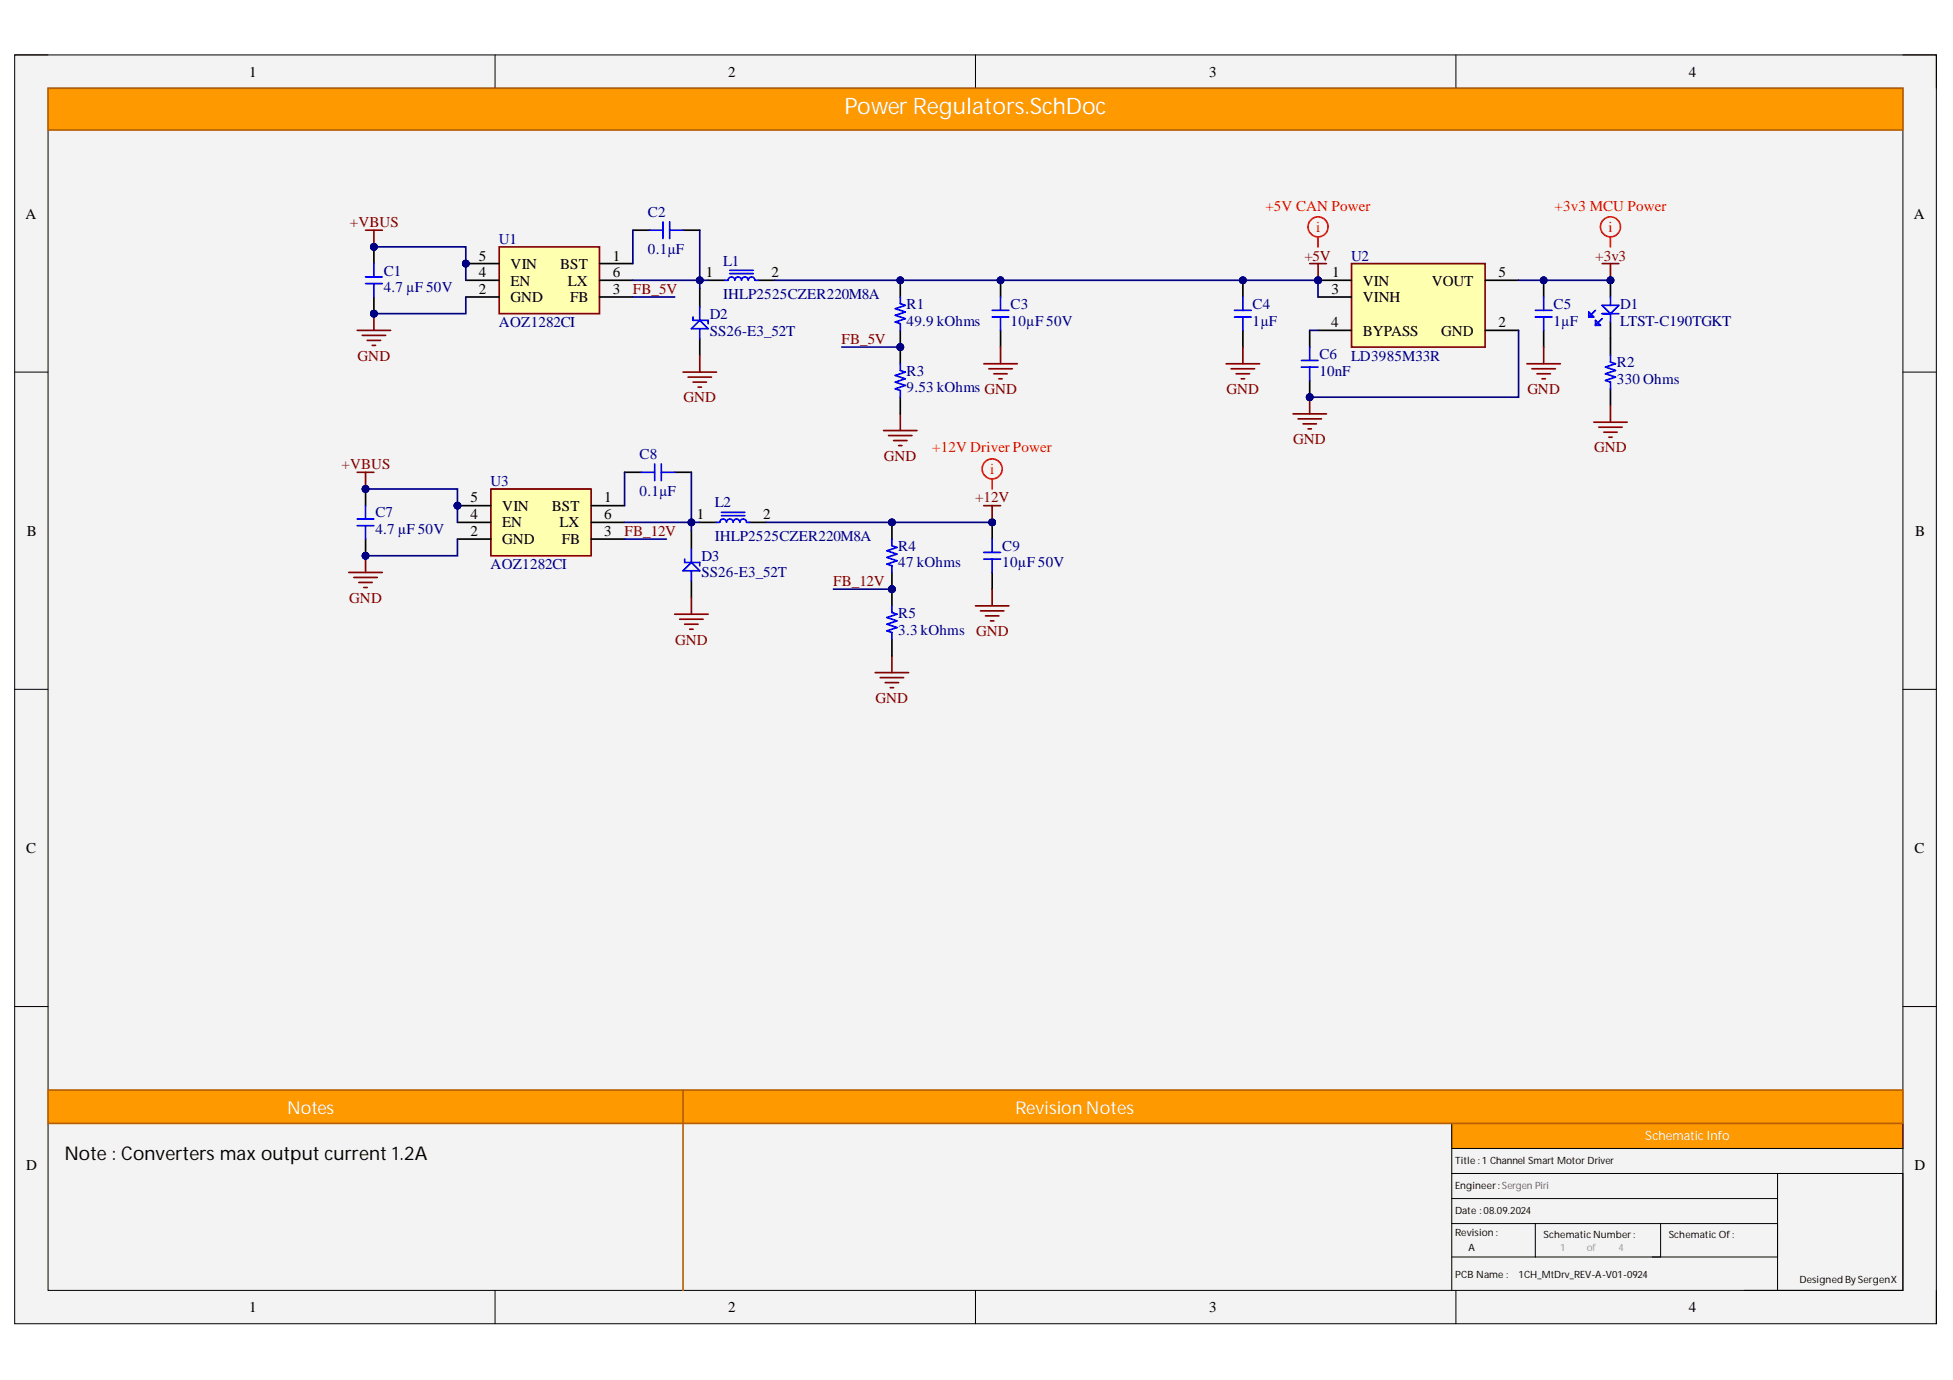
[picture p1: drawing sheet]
<svg xmlns="http://www.w3.org/2000/svg" width="297mm" height="210mm" viewBox="0 0 297 210" stroke-linecap="round" stroke-linejoin="round" font-family="sans-serif">
<defs><g id="words">
<text font-size="3.5" fill="#fff" x="128.4" y="17.4">PowerRegulators.SchDoc</text>
<text font-size="2.9" x="9.8" y="176.5">Note : Converters max output current 1.2A</text>
<g font-size="2.7" fill="#fff">
<text x="43.7" y="169.5">Notes</text>
<text x="154.5" y="169.5">Revision Notes</text>
</g>
<g font-size="2.3">
<text x="37.9" y="11.7">1</text>
<text x="110.7" y="11.7">2</text>
<text x="183.9" y="11.7">3</text>
<text x="256.8" y="11.7">4</text>
<text x="3.9" y="33.3">A</text>
<text x="291.1" y="33.3">A</text>
<text x="72.8" y="39.6">5</text>
<text x="77.7" y="40.9">VIN</text>
<text x="85.2" y="40.9">BST</text>
<text x="93.2" y="39.6">1</text>
<text x="72.8" y="44.7">2</text>
<text x="72.8" y="42.2">4</text>
<text x="77.7" y="46">GND</text>
<text x="77.7" y="43.4">EN</text>
<text x="86.4" y="43.4">LX</text>
<text x="86.7" y="46">FB</text>
<text x="93.2" y="44.7">3</text>
<text x="93.2" y="42.2">6</text>
<text x="107.4" y="42.2">1</text>
<text x="117.3" y="42.2">2</text>
<text x="202.5" y="44.7">3</text>
<text x="202.6" y="42.2">1</text>
<text x="207.3" y="43.4">VIN</text>
<text x="207.3" y="46">VINH</text>
<text x="217.8" y="43.4">VOUT</text>
<text x="227.9" y="42.2">5</text>
<text x="202.4" y="49.8">4</text>
<text x="207.3" y="51.1">BYPASS</text>
<text x="219.2" y="51.1">GND</text>
<text x="227.9" y="49.8">2</text>
<text x="71.6" y="76.4">5</text>
<text x="76.4" y="77.7">VIN</text>
<text x="83.9" y="77.7">BST</text>
<text x="91.9" y="76.4">1</text>
<text x="4.1" y="81.5">B</text>
<text x="71.6" y="81.5">2</text>
<text x="71.6" y="78.9">4</text>
<text x="76.4" y="82.8">GND</text>
<text x="76.4" y="80.2">EN</text>
<text x="85.1" y="80.2">LX</text>
<text x="85.4" y="82.8">FB</text>
<text x="91.9" y="81.5">3</text>
<text x="91.9" y="78.9">6</text>
<text x="106" y="78.9">1</text>
<text x="116.1" y="78.9">2</text>
<text x="291.3" y="81.5">B</text>
<text x="4" y="129.7">C</text>
<text x="291.2" y="129.7">C</text>
<text x="4" y="178">D</text>
<text x="291.2" y="178">D</text>
<text x="37.9" y="199.6">1</text>
<text x="110.7" y="199.6">2</text>
<text x="183.9" y="199.6">3</text>
<text x="256.8" y="199.6">4</text>
</g>
<g font-size="2.3" fill="#800000">
<text x="53.2" y="34.6">+VBUS</text>
<text x="198.4" y="39.6">+5V</text>
<text x="242.6" y="39.6">+3v3</text>
<text x="96.3" y="44.7">FB_5V</text>
<text x="128" y="52.3">FB_5V</text>
<text x="54.4" y="54.9">GND</text>
<text x="186.5" y="59.9">GND</text>
<text x="232.3" y="59.9">GND</text>
<text x="104" y="61.2">GND</text>
<text x="51.9" y="71.3">+VBUS</text>
<text x="134.4" y="70.1">GND</text>
<text x="196.7" y="67.5">GND</text>
<text x="242.5" y="68.8">GND</text>
<text x="148.3" y="76.4">+12V</text>
<text x="95" y="81.5">FB_12V</text>
<text x="126.7" y="89.2">FB_12V</text>
<text x="53.1" y="91.7">GND</text>
<text x="102.7" y="98.1">GND</text>
<text x="148.5" y="96.8">GND</text>
<text x="133.2" y="106.9">GND</text>
</g>
<g font-size="2.3" fill="#000080">
<text x="98.6" y="33">C2</text>
<text x="58.4" y="41.9">C1</text>
<text x="75.9" y="37.1">U1</text>
<text x="98.6" y="38.6">0.1µF</text>
<text x="110" y="40.4">L1</text>
<text x="205.5" y="39.6">U2</text>
<text x="58.4" y="44.5">4.7 µF 50V</text>
<text x="110" y="45.5">IHLP2525CZER220M8A</text>
<text x="137.9" y="47">R1</text>
<text x="153.7" y="47">C3</text>
<text x="190.5" y="47">C4</text>
<text x="236.3" y="47">C5</text>
<text x="246.4" y="47">D1</text>
<text x="75.9" y="49.8">AOZ1282CI</text>
<text x="107.9" y="48.5">D2</text>
<text x="107.9" y="51.1">SS26-E3_52T</text>
<text x="137.9" y="49.5">49.9 kOhms</text>
<text x="153.7" y="49.5">10µF 50V</text>
<text x="190.5" y="49.5">1µF</text>
<text x="236.3" y="49.5">1µF</text>
<text x="246.4" y="49.5">LTST-C190TGKT</text>
<text x="137.9" y="57.1">R3</text>
<text x="137.9" y="59.7">9.53 kOhms GND</text>
<text x="200.7" y="54.6">C6</text>
<text x="200.7" y="57.1">10nF</text>
<text x="205.5" y="54.9">LD3985M33R</text>
<text x="245.9" y="55.9">R2</text>
<text x="245.9" y="58.4">330 Ohms</text>
<text x="97.3" y="69.8">C8</text>
<text x="74.6" y="73.9">U3</text>
<text x="97.3" y="75.4">0.1µF</text>
<text x="108.7" y="77.2">L2</text>
<text x="57.1" y="78.7">C7</text>
<text x="57.1" y="81.2">4.7 µF 50V</text>
<text x="108.7" y="82.2">IHLP2525CZER220M8A</text>
<text x="136.6" y="83.8">R4</text>
<text x="152.4" y="83.8">C9</text>
<text x="74.6" y="86.6">AOZ1282CI</text>
<text x="106.7" y="85.3">D3</text>
<text x="106.7" y="87.8">SS26-E3_52T</text>
<text x="136.6" y="86.3">47 kOhms</text>
<text x="152.4" y="86.3">10µF 50V</text>
<text x="136.6" y="94">R5</text>
<text x="136.6" y="96.5">3.3 kOhms</text>
</g>
<g font-size="2.3" fill="#f00">
<text x="192.5" y="32">+5V CAN Power</text>
<text x="200.2" y="35.3">i</text>
<text x="236.5" y="32">+3v3 MCU Power</text>
<text x="244.7" y="35.3">i</text>
<text x="141.8" y="68.8">+12V Driver Power</text>
<text x="150.6" y="72.1">i</text>
</g>
<text font-size="1.9" fill="#fff" x="250.2" y="173.5">SchematicInfo</text>
<g font-size="1.5">
<text x="221.3" y="177.1">Title :1 Channel Smart Motor Driver</text>
<text x="221.3" y="180.9">Engineer:Sergen Piri</text>
<text x="221.3" y="184.7">Date :08.09.2024</text>
<text x="221.3" y="188">Revision :</text>
<text x="223.3" y="190.4">A</text>
<text x="234.8" y="188.2">SchematicNumber:</text>
<text x="253.8" y="188.2">Schematic Of:</text>
<text x="221.3" y="194.4">PCB Name :</text>
<text x="231" y="194.4">1CH_MtDrv_REV-A-V01-0924</text>
<text x="273.7" y="195.2">Designed BySergenX</text>
</g>
<g font-size="1.5" fill="#999">
<text x="237.3" y="190.4">1</text>
<text x="241.4" y="190.4">of</text>
<text x="246.2" y="190.4">4</text>
</g>
</g></defs>
<path d="M2.2 8.4h292.3v192.9h-292.3z" fill-rule="evenodd" fill="#f3f3f3"/>
<path d="M2.2 8.4h292.3v192.9h-292.3z" fill="none" stroke="#000" stroke-width=".15"/>
<path d="M7.3 13.4h282.1v182.9h-282.1z" fill-rule="evenodd" fill="#f3f3f3"/>
<g fill="none" stroke="#000" stroke-width=".15">
<path d="M2.2 8.3h5.1M7.3 13.4h282.1v182.9h-282.1zM75.3 8.3v5.1M148.4 8.3v5.1M221.4 8.4v5M289.4 8.4h5.1v5M2.2 56.6h5.1M289.4 56.6h5.1M2.2 104.9h5.1M289.4 104.9h5.1M2.2 153.1h5.1M289.4 153.1h5.1"/>
<path d="M220.8 178.5h68.6v17.8h-24.1M220.8 174.7h68.6M270.4 178.5v17.8M289.4 170.9h-68.6v25.4M75.3 196.3v5M148.4 196.3v5M220.8 186.1h49.6M220.8 182.3h49.6M220.8 191.2h49.6M221.4 196.3v5M233.5 186.1v5.1M252.6 186.1v5.1"/>
<path d="M294.5 196.3v5"/>
</g>
<path d="M220.8 170.9h68.6v3.8h-68.6z" fill-rule="evenodd" fill="#f90"/>
<path d="M220.8 170.9h68.6v3.8h-68.6z" fill="none" stroke="#000" stroke-width=".15"/>
<path d="M7.3 13.4h282.1v6.4h-282.1z" fill-rule="evenodd" fill="#f90"/>
<path d="M7.3 13.4h282.1v6.4h-282.1z" fill="none" stroke="#b45f06" stroke-width=".25"/>
<path d="M7.3 165.8h282.1v5.1h-282.1z" fill-rule="evenodd" fill="#f90"/>
<path d="M7.3 165.8h282.1v5.1h-282.1zM103.9 165.8v30.5" fill="none" stroke="#b45f06" stroke-width=".25"/>
<circle cx="70.8" cy="40.1" r=".51" fill="#000080"/>
<circle cx="70.8" cy="40.1" r=".51" fill="none" stroke="#000080" stroke-width=".15"/>
<path d="M75.9 37.6h15.3v10.1h-15.3z" fill-rule="evenodd" fill="#ffffb0"/>
<path d="M75.9 37.6h15.3v10.1h-15.3z" fill="none" stroke="#800000" stroke-width=".25"/>
<path d="M70.8 40.1h5.1M70.8 45.2h5.1M91.2 40.1h5.1M91.2 45.2h5.1M91.2 42.6h5.1" fill="none" stroke="#000" stroke-width=".25"/>
<circle cx="70.8" cy="40.1" r=".51" fill="#000080"/>
<circle cx="70.8" cy="40.1" r=".51" fill="none" stroke="#000080" stroke-width=".15"/>
<path d="M70.8 42.6h5.1M106.4 43.9v2.8M106.4 51.5v2.6" fill="none" stroke="#000" stroke-width=".25"/>
<path d="M105.2 50l1.2-1.3 1.3 1.3zM105.4 48.2v.5h2.3v.5M106.4 46.7v2M106.4 50v1.5" fill="none" stroke="#00f" stroke-width=".25"/>
<circle cx="56.9" cy="37.6" r=".51" fill="#000080"/>
<circle cx="56.9" cy="37.6" r=".51" fill="none" stroke="#000080" stroke-width=".15"/>
<circle cx="56.9" cy="47.7" r=".51" fill="#000080"/>
<circle cx="56.9" cy="47.7" r=".51" fill="none" stroke="#000080" stroke-width=".15"/>
<path d="M56.9 37.6v2.5" fill="none" stroke="#000" stroke-width=".25"/>
<circle cx="56.9" cy="37.6" r=".51" fill="#000080"/>
<circle cx="56.9" cy="37.6" r=".51" fill="none" stroke="#000080" stroke-width=".15"/>
<path d="M56.9 45.2v2.5" fill="none" stroke="#000" stroke-width=".25"/>
<circle cx="56.9" cy="47.7" r=".51" fill="#000080"/>
<circle cx="56.9" cy="47.7" r=".51" fill="none" stroke="#000080" stroke-width=".15"/>
<path d="M55.6 43.1h2.5M55.6 42.1h2.5M56.9 40.1v2M56.9 43.1v2.1" fill="none" stroke="#00f" stroke-width=".25"/>
<circle cx="152.2" cy="42.6" r=".51" fill="#000080"/>
<circle cx="152.2" cy="42.6" r=".51" fill="none" stroke="#000080" stroke-width=".15"/>
<path d="M152.2 42.6v2.6" fill="none" stroke="#000" stroke-width=".25"/>
<circle cx="152.2" cy="42.6" r=".51" fill="#000080"/>
<circle cx="152.2" cy="42.6" r=".51" fill="none" stroke="#000080" stroke-width=".15"/>
<path d="M96.3 35h2.5M103.9 35h2.5M107.7 42.6h2.5M115.3 42.6h2.6M152.2 50.2v2.6" fill="none" stroke="#000" stroke-width=".25"/>
<g fill="none" stroke="#00f" stroke-width=".25">
<path d="M98.8 35h2M100.8 33.7v2.6M101.9 33.7v2.6M101.9 35h2M110.2 42.6h.5M111 41.6h3.6M111 41.1h3.6M114.8 42.6a.51 .51 0 0 0-.5-.5 .51 .51 0 0 0-.5 .5 .51 .51 0 0 0-.5-.5 .51 .51 0 0 0-.5 .5 .51 .51 0 0 0-.5-.5 .51 .51 0 0 0-.5 .5 .51 .51 0 0 0-.5-.5 .51 .51 0 0 0-.6 .5M114.8 42.6h.5M150.9 48.2h2.5M150.9 47.2h2.5M152.2 45.2v2"/>
<path d="M152.2 48.2v2"/>
</g>
<path d="M54.3 50.2h5.1M55.1 51h3.5M55.9 51.8h2M56.6 52.5h.5M56.9 47.7v2.5" fill="none" stroke="#800000" stroke-width=".25"/>
<circle cx="56.9" cy="47.7" r=".51" fill="#000080"/>
<circle cx="56.9" cy="47.7" r=".51" fill="none" stroke="#000080" stroke-width=".15"/>
<path d="M55.6 35h2.5M56.9 35v2.6" fill="none" stroke="#800000" stroke-width=".25"/>
<circle cx="56.9" cy="37.6" r=".51" fill="#000080"/>
<circle cx="56.9" cy="37.6" r=".51" fill="none" stroke="#000080" stroke-width=".15"/>
<path d="M103.9 56.6h5.1M104.6 57.4h3.6M105.4 58.1h2M106.2 58.9h.5M106.4 54.1v2.5" fill="none" stroke="#800000" stroke-width=".25"/>
<circle cx="136.9" cy="42.6" r=".51" fill="#000080"/>
<circle cx="136.9" cy="42.6" r=".51" fill="none" stroke="#000080" stroke-width=".15"/>
<circle cx="136.9" cy="52.8" r=".51" fill="#000080"/>
<circle cx="136.9" cy="52.8" r=".51" fill="none" stroke="#000080" stroke-width=".15"/>
<path d="M136.9 42.6v2.6" fill="none" stroke="#000" stroke-width=".25"/>
<circle cx="136.9" cy="42.6" r=".51" fill="#000080"/>
<circle cx="136.9" cy="42.6" r=".51" fill="none" stroke="#000080" stroke-width=".15"/>
<path d="M136.9 50.2v2.6" fill="none" stroke="#000" stroke-width=".25"/>
<circle cx="136.9" cy="52.8" r=".51" fill="#000080"/>
<circle cx="136.9" cy="52.8" r=".51" fill="none" stroke="#000080" stroke-width=".15"/>
<path d="M136.9 45.2v1l.8 .2-1.5 .5 1.5 .6-1.5 .5 1.5 .5-1.5 .5 .7 .2v1" fill="none" stroke="#00f" stroke-width=".25"/>
<path d="M149.6 55.3h5.1M150.4 56.1h3.6M151.2 56.9h2M151.9 57.6h.5M152.2 52.8v2.5M199.2 40.1h2.5M200.5 40.1v2.5M134.4 65.5h5.1M135.1 66.2h3.6M135.9 67h2M136.7 67.8h.5M136.9 62.9v2.6" fill="none" stroke="#800000" stroke-width=".25"/>
<circle cx="200.5" cy="42.6" r=".51" fill="#000080"/>
<circle cx="200.5" cy="42.6" r=".51" fill="none" stroke="#000080" stroke-width=".15"/>
<circle cx="136.9" cy="52.8" r=".51" fill="#000080"/>
<circle cx="136.9" cy="52.8" r=".51" fill="none" stroke="#000080" stroke-width=".15"/>
<path d="M136.9 52.8v2.5" fill="none" stroke="#000" stroke-width=".25"/>
<circle cx="136.9" cy="52.8" r=".51" fill="#000080"/>
<circle cx="136.9" cy="52.8" r=".51" fill="none" stroke="#000080" stroke-width=".15"/>
<path d="M136.9 60.4v2.5" fill="none" stroke="#000" stroke-width=".25"/>
<path d="M136.9 55.3v1l.8 .3-1.5 .5 1.5 .5-1.5 .5 1.5 .5-1.5 .5 .7 .3v1" fill="none" stroke="#00f" stroke-width=".25"/>
<circle cx="200.5" cy="42.6" r=".51" fill="#000080"/>
<circle cx="200.5" cy="42.6" r=".51" fill="none" stroke="#000080" stroke-width=".15"/>
<path d="M205.6 40.1h20.3v12.7h-20.3z" fill-rule="evenodd" fill="#ffffb0"/>
<path d="M205.6 40.1h20.3v12.7h-20.3z" fill="none" stroke="#800000" stroke-width=".25"/>
<path d="M200.5 42.6h5.1" fill="none" stroke="#000" stroke-width=".25"/>
<circle cx="200.5" cy="42.6" r=".51" fill="#000080"/>
<circle cx="200.5" cy="42.6" r=".51" fill="none" stroke="#000080" stroke-width=".15"/>
<path d="M200.5 45.2h5.1M200.5 50.2h5.1M225.9 50.2h5.1M225.9 42.6h5.1" fill="none" stroke="#000" stroke-width=".25"/>
<circle cx="189" cy="42.6" r=".51" fill="#000080"/>
<circle cx="189" cy="42.6" r=".51" fill="none" stroke="#000080" stroke-width=".15"/>
<path d="M189 42.6v2.6" fill="none" stroke="#000" stroke-width=".25"/>
<circle cx="189" cy="42.6" r=".51" fill="#000080"/>
<circle cx="189" cy="42.6" r=".51" fill="none" stroke="#000080" stroke-width=".15"/>
<path d="M189 50.2v2.6" fill="none" stroke="#000" stroke-width=".25"/>
<path d="M187.8 48.2h2.5M187.8 47.2h2.5M189 45.2v2M189 48.2v2" fill="none" stroke="#00f" stroke-width=".25"/>
<circle cx="199.2" cy="60.4" r=".51" fill="#000080"/>
<circle cx="199.2" cy="60.4" r=".51" fill="none" stroke="#000080" stroke-width=".15"/>
<path d="M199.2 50.2v2.6M199.2 57.9v2.5" fill="none" stroke="#000" stroke-width=".25"/>
<circle cx="199.2" cy="60.4" r=".51" fill="#000080"/>
<circle cx="199.2" cy="60.4" r=".51" fill="none" stroke="#000080" stroke-width=".15"/>
<path d="M197.9 55.8h2.6M197.9 54.8h2.6M199.2 52.8v2M199.2 55.8v2.1" fill="none" stroke="#00f" stroke-width=".25"/>
<path d="M196.7 63h5M197.4 63.7h3.6M198.2 64.5h2M198.9 65.2h.6M199.2 60.4v2.6" fill="none" stroke="#800000" stroke-width=".25"/>
<circle cx="199.2" cy="60.4" r=".51" fill="#000080"/>
<circle cx="199.2" cy="60.4" r=".51" fill="none" stroke="#000080" stroke-width=".15"/>
<path d="M186.5 55.3h5.1M187.2 56.1h3.6M188 56.9h2M188.8 57.6h.5M189 52.8v2.5" fill="none" stroke="#800000" stroke-width=".25"/>
<circle cx="234.8" cy="42.6" r=".51" fill="#000080"/>
<circle cx="234.8" cy="42.6" r=".51" fill="none" stroke="#000080" stroke-width=".15"/>
<path d="M234.8 42.6v2.6" fill="none" stroke="#000" stroke-width=".25"/>
<circle cx="234.8" cy="42.6" r=".51" fill="#000080"/>
<circle cx="234.8" cy="42.6" r=".51" fill="none" stroke="#000080" stroke-width=".15"/>
<path d="M234.8 50.2v2.6" fill="none" stroke="#000" stroke-width=".25"/>
<path d="M233.5 48.2h2.5M233.5 47.2h2.5M234.8 45.2v2M234.8 48.2v2" fill="none" stroke="#00f" stroke-width=".25"/>
<path d="M232.2 55.3h5.1M233 56.1h3.6M233.8 56.9h2M234.5 57.6h.5M234.8 52.8v2.5M243.7 40.1h2.5M244.9 40.1v2.5" fill="none" stroke="#800000" stroke-width=".25"/>
<circle cx="244.9" cy="42.6" r=".51" fill="#000080"/>
<circle cx="244.9" cy="42.6" r=".51" fill="none" stroke="#000080" stroke-width=".15"/>
<circle cx="244.9" cy="42.6" r=".51" fill="#000080"/>
<circle cx="244.9" cy="42.6" r=".51" fill="none" stroke="#000080" stroke-width=".15"/>
<path d="M244.9 42.6v2.6M244.9 49v2.5" fill="none" stroke="#000" stroke-width=".25"/>
<circle cx="244.9" cy="42.6" r=".51" fill="#000080"/>
<circle cx="244.9" cy="42.6" r=".51" fill="none" stroke="#000080" stroke-width=".15"/>
<path d="M241.6 47.5l.8 .7h-.8zM242.7 48.7l.7 .8h-.7zM242.7 47.2l-1.1 1M243.7 46.4h2.5l-1.3 1.3zM243.7 47.7h2.5M243.7 48.5l-1 1M244.9 45.2v1.2M244.9 47.7v1.3M244.9 54.1v1l.8 .2-1.5 .5 1.5 .5-1.5 .6 1.5 .5-1.5 .5 .7 .2v1" fill="none" stroke="#00f" stroke-width=".25"/>
<path d="M244.9 51.5v2.6M244.9 59.1v2.6" fill="none" stroke="#000" stroke-width=".25"/>
<path d="M242.4 64.2h5.1M243.2 65h3.5M243.9 65.7h2.1M244.7 66.5h.5M244.9 61.7v2.5" fill="none" stroke="#800000" stroke-width=".25"/>
<circle cx="69.6" cy="76.9" r=".51" fill="#000080"/>
<circle cx="69.6" cy="76.9" r=".51" fill="none" stroke="#000080" stroke-width=".15"/>
<path d="M74.7 74.4h15.2v10.1h-15.2z" fill-rule="evenodd" fill="#ffffb0"/>
<path d="M74.7 74.4h15.2v10.1h-15.2z" fill="none" stroke="#800000" stroke-width=".25"/>
<path d="M69.6 76.9h5.1M89.9 76.9h5.1M89.9 79.5h5.1M69.6 82h5.1M89.9 82h5.1" fill="none" stroke="#000" stroke-width=".25"/>
<circle cx="69.6" cy="76.9" r=".51" fill="#000080"/>
<circle cx="69.6" cy="76.9" r=".51" fill="none" stroke="#000080" stroke-width=".15"/>
<path d="M69.6 79.5h5.1M105.2 80.7v2.8M105.2 88.3v2.6" fill="none" stroke="#000" stroke-width=".25"/>
<path d="M103.9 86.8l1.3-1.2 1.2 1.2zM104.1 85v.6h2.3v.5M105.2 83.5v2.1M105.2 86.8v1.5" fill="none" stroke="#00f" stroke-width=".25"/>
<circle cx="55.6" cy="74.4" r=".51" fill="#000080"/>
<circle cx="55.6" cy="74.4" r=".51" fill="none" stroke="#000080" stroke-width=".15"/>
<circle cx="55.6" cy="84.5" r=".51" fill="#000080"/>
<circle cx="55.6" cy="84.5" r=".51" fill="none" stroke="#000080" stroke-width=".15"/>
<path d="M55.6 74.4v2.5" fill="none" stroke="#000" stroke-width=".25"/>
<circle cx="55.6" cy="74.4" r=".51" fill="#000080"/>
<circle cx="55.6" cy="74.4" r=".51" fill="none" stroke="#000080" stroke-width=".15"/>
<path d="M55.6 82v2.5" fill="none" stroke="#000" stroke-width=".25"/>
<circle cx="55.6" cy="84.5" r=".51" fill="#000080"/>
<circle cx="55.6" cy="84.5" r=".51" fill="none" stroke="#000080" stroke-width=".15"/>
<path d="M54.3 80h2.6M54.3 78.9h2.6M55.6 76.9v2M55.6 80v2" fill="none" stroke="#00f" stroke-width=".25"/>
<circle cx="150.9" cy="79.5" r=".51" fill="#000080"/>
<circle cx="150.9" cy="79.5" r=".51" fill="none" stroke="#000080" stroke-width=".15"/>
<path d="M150.9 79.5v2.5" fill="none" stroke="#000" stroke-width=".25"/>
<circle cx="150.9" cy="79.5" r=".51" fill="#000080"/>
<circle cx="150.9" cy="79.5" r=".51" fill="none" stroke="#000080" stroke-width=".15"/>
<path d="M95 71.8h2.5M102.6 71.8h2.6M106.4 79.5h2.6M114.1 79.5h2.5M150.9 87.1v2.5" fill="none" stroke="#000" stroke-width=".25"/>
<g fill="none" stroke="#00f" stroke-width=".25">
<path d="M97.5 71.8h2.1M99.6 70.6v2.5M100.6 70.6v2.5M100.6 71.8h2M109 79.5h.5M109.7 78.4h3.6M109.7 77.9h3.6M113.5 79.4a.51 .51 0 0 0-.5-.5 .51 .51 0 0 0-.5 .5 .51 .51 0 0 0-.5-.5 .51 .51 0 0 0-.5 .5 .51 .51 0 0 0-.5-.5 .51 .51 0 0 0-.5 .5 .51 .51 0 0 0-.5-.5 .51 .51 0 0 0-.5 .5M113.5 79.5h.6M149.6 85h2.6M149.6 84h2.6M150.9 82v2"/>
<path d="M150.9 85v2.1"/>
</g>
<path d="M53.1 87.1h5M53.8 87.8h3.6M54.6 88.6h2M55.3 89.4h.6M55.6 84.5v2.6" fill="none" stroke="#800000" stroke-width=".25"/>
<circle cx="55.6" cy="84.5" r=".51" fill="#000080"/>
<circle cx="55.6" cy="84.5" r=".51" fill="none" stroke="#000080" stroke-width=".15"/>
<path d="M54.3 71.8h2.6M55.6 71.8v2.6" fill="none" stroke="#800000" stroke-width=".25"/>
<circle cx="55.6" cy="74.4" r=".51" fill="#000080"/>
<circle cx="55.6" cy="74.4" r=".51" fill="none" stroke="#000080" stroke-width=".15"/>
<g fill="none" stroke="#800000" stroke-width=".25">
<path d="M102.6 93.4h5.1M103.4 94.2h3.5M104.1 94.9h2.1M104.9 95.7h.5M105.2 90.9v2.5M135.7 99.8v2.5M148.4 92.1h5M149.1 92.9h3.6M149.9 93.7h2M150.6 94.4h.6M150.9 89.6v2.5M133.1 102.3h5.1"/>
<path d="M133.9 103.1h3.5M134.6 103.8h2.1M135.4 104.6h.5"/>
</g>
<circle cx="135.7" cy="89.6" r=".51" fill="#000080"/>
<circle cx="135.7" cy="89.6" r=".51" fill="none" stroke="#000080" stroke-width=".15"/>
<path d="M135.7 89.6v2.5" fill="none" stroke="#000" stroke-width=".25"/>
<circle cx="135.7" cy="89.6" r=".51" fill="#000080"/>
<circle cx="135.7" cy="89.6" r=".51" fill="none" stroke="#000080" stroke-width=".15"/>
<path d="M135.7 97.2v2.6" fill="none" stroke="#000" stroke-width=".25"/>
<path d="M135.7 92.1v1.1l.7 .2-1.5 .5 1.5 .5-1.5 .5 1.5 .6-1.5 .5 .8 .2v1" fill="none" stroke="#00f" stroke-width=".25"/>
<circle cx="135.7" cy="79.5" r=".51" fill="#000080"/>
<circle cx="135.7" cy="79.5" r=".51" fill="none" stroke="#000080" stroke-width=".15"/>
<circle cx="135.7" cy="89.6" r=".51" fill="#000080"/>
<circle cx="135.7" cy="89.6" r=".51" fill="none" stroke="#000080" stroke-width=".15"/>
<path d="M135.7 79.5v2.5" fill="none" stroke="#000" stroke-width=".25"/>
<circle cx="135.7" cy="79.5" r=".51" fill="#000080"/>
<circle cx="135.7" cy="79.5" r=".51" fill="none" stroke="#000080" stroke-width=".15"/>
<path d="M135.7 87.1v2.5" fill="none" stroke="#000" stroke-width=".25"/>
<circle cx="135.7" cy="89.6" r=".51" fill="#000080"/>
<circle cx="135.7" cy="89.6" r=".51" fill="none" stroke="#000080" stroke-width=".15"/>
<path d="M135.7 82v1l.7 .3-1.5 .5 1.5 .5-1.5 .5 1.5 .5-1.5 .5 .8 .3v1" fill="none" stroke="#00f" stroke-width=".25"/>
<path d="M70.8 40.1v2.5" fill="none" stroke="#000080" stroke-width=".25"/>
<circle cx="70.8" cy="40.1" r=".51" fill="#000080"/>
<circle cx="70.8" cy="40.1" r=".51" fill="none" stroke="#000080" stroke-width=".15"/>
<path d="M56.9 37.6h13.9v2.5" fill="none" stroke="#000080" stroke-width=".25"/>
<circle cx="70.8" cy="40.1" r=".51" fill="#000080"/>
<circle cx="70.8" cy="40.1" r=".51" fill="none" stroke="#000080" stroke-width=".15"/>
<circle cx="56.9" cy="37.6" r=".51" fill="#000080"/>
<circle cx="56.9" cy="37.6" r=".51" fill="none" stroke="#000080" stroke-width=".15"/>
<path d="M70.8 45.2v2.5h-13.9" fill="none" stroke="#000080" stroke-width=".25"/>
<circle cx="56.9" cy="47.7" r=".51" fill="#000080"/>
<circle cx="56.9" cy="47.7" r=".51" fill="none" stroke="#000080" stroke-width=".15"/>
<path d="M96.3 35v5.1M96.3 42.6h11.4" fill="none" stroke="#000080" stroke-width=".25"/>
<circle cx="106.4" cy="42.6" r=".51" fill="#000080"/>
<circle cx="106.4" cy="42.6" r=".51" fill="none" stroke="#000080" stroke-width=".15"/>
<path d="M106.4 35v7.6" fill="none" stroke="#000080" stroke-width=".25"/>
<circle cx="106.4" cy="42.6" r=".51" fill="#000080"/>
<circle cx="106.4" cy="42.6" r=".51" fill="none" stroke="#000080" stroke-width=".15"/>
<path d="M106.4 42.6v1.3" fill="none" stroke="#000080" stroke-width=".25"/>
<circle cx="106.4" cy="42.6" r=".51" fill="#000080"/>
<circle cx="106.4" cy="42.6" r=".51" fill="none" stroke="#000080" stroke-width=".15"/>
<path d="M96.3 45.2h6.3M128 52.8h8.9" fill="none" stroke="#000080" stroke-width=".25"/>
<circle cx="136.9" cy="52.8" r=".51" fill="#000080"/>
<circle cx="136.9" cy="52.8" r=".51" fill="none" stroke="#000080" stroke-width=".15"/>
<path d="M231 50.2v10.2h-31.8" fill="none" stroke="#000080" stroke-width=".25"/>
<circle cx="199.2" cy="60.4" r=".51" fill="#000080"/>
<circle cx="199.2" cy="60.4" r=".51" fill="none" stroke="#000080" stroke-width=".15"/>
<path d="M200.5 42.6v2.6" fill="none" stroke="#000080" stroke-width=".25"/>
<circle cx="200.5" cy="42.6" r=".51" fill="#000080"/>
<circle cx="200.5" cy="42.6" r=".51" fill="none" stroke="#000080" stroke-width=".15"/>
<path d="M231 42.6h13.9" fill="none" stroke="#000080" stroke-width=".25"/>
<circle cx="234.8" cy="42.6" r=".51" fill="#000080"/>
<circle cx="234.8" cy="42.6" r=".51" fill="none" stroke="#000080" stroke-width=".15"/>
<circle cx="244.9" cy="42.6" r=".51" fill="#000080"/>
<circle cx="244.9" cy="42.6" r=".51" fill="none" stroke="#000080" stroke-width=".15"/>
<path d="M117.9 42.6h82.6M199.2 50.2h1.3" fill="none" stroke="#000080" stroke-width=".25"/>
<circle cx="136.9" cy="42.6" r=".51" fill="#000080"/>
<circle cx="136.9" cy="42.6" r=".51" fill="none" stroke="#000080" stroke-width=".15"/>
<circle cx="152.2" cy="42.6" r=".51" fill="#000080"/>
<circle cx="152.2" cy="42.6" r=".51" fill="none" stroke="#000080" stroke-width=".15"/>
<circle cx="189" cy="42.6" r=".51" fill="#000080"/>
<circle cx="189" cy="42.6" r=".51" fill="none" stroke="#000080" stroke-width=".15"/>
<circle cx="200.5" cy="42.6" r=".51" fill="#000080"/>
<circle cx="200.5" cy="42.6" r=".51" fill="none" stroke="#000080" stroke-width=".15"/>
<path d="M69.6 76.9v2.6" fill="none" stroke="#000080" stroke-width=".25"/>
<circle cx="69.6" cy="76.9" r=".51" fill="#000080"/>
<circle cx="69.6" cy="76.9" r=".51" fill="none" stroke="#000080" stroke-width=".15"/>
<path d="M55.6 74.4h14v2.5" fill="none" stroke="#000080" stroke-width=".25"/>
<circle cx="69.6" cy="76.9" r=".51" fill="#000080"/>
<circle cx="69.6" cy="76.9" r=".51" fill="none" stroke="#000080" stroke-width=".15"/>
<circle cx="55.6" cy="74.4" r=".51" fill="#000080"/>
<circle cx="55.6" cy="74.4" r=".51" fill="none" stroke="#000080" stroke-width=".15"/>
<path d="M69.6 82v2.5h-14" fill="none" stroke="#000080" stroke-width=".25"/>
<circle cx="55.6" cy="84.5" r=".51" fill="#000080"/>
<circle cx="55.6" cy="84.5" r=".51" fill="none" stroke="#000080" stroke-width=".15"/>
<path d="M95 79.5h11.4M95 71.8v5.1" fill="none" stroke="#000080" stroke-width=".25"/>
<circle cx="105.2" cy="79.5" r=".51" fill="#000080"/>
<circle cx="105.2" cy="79.5" r=".51" fill="none" stroke="#000080" stroke-width=".15"/>
<path d="M105.2 71.8v7.7" fill="none" stroke="#000080" stroke-width=".25"/>
<circle cx="105.2" cy="79.5" r=".51" fill="#000080"/>
<circle cx="105.2" cy="79.5" r=".51" fill="none" stroke="#000080" stroke-width=".15"/>
<path d="M105.2 79.5v1.2" fill="none" stroke="#000080" stroke-width=".25"/>
<circle cx="105.2" cy="79.5" r=".51" fill="#000080"/>
<circle cx="105.2" cy="79.5" r=".51" fill="none" stroke="#000080" stroke-width=".15"/>
<path d="M95 82h6.3M126.8 89.6h8.9" fill="none" stroke="#000080" stroke-width=".25"/>
<circle cx="135.7" cy="89.6" r=".51" fill="#000080"/>
<circle cx="135.7" cy="89.6" r=".51" fill="none" stroke="#000080" stroke-width=".15"/>
<path d="M116.6 79.5h34.3" fill="none" stroke="#000080" stroke-width=".25"/>
<circle cx="135.7" cy="79.5" r=".51" fill="#000080"/>
<circle cx="135.7" cy="79.5" r=".51" fill="none" stroke="#000080" stroke-width=".15"/>
<circle cx="150.9" cy="79.5" r=".51" fill="#000080"/>
<circle cx="150.9" cy="79.5" r=".51" fill="none" stroke="#000080" stroke-width=".15"/>
<path d="M149.6 76.9h2.6M150.9 76.9v2.6" fill="none" stroke="#800000" stroke-width=".25"/>
<circle cx="150.9" cy="79.5" r=".51" fill="#000080"/>
<circle cx="150.9" cy="79.5" r=".51" fill="none" stroke="#000080" stroke-width=".15"/>
<g fill="none" stroke="#f00" stroke-width=".25">
<path d="M200.5 36v1.6M244.9 36v1.6M150.9 72.9v1.5"/>
<circle cx="200.5" cy="34.5" r="1.52"/>
<circle cx="244.9" cy="34.5" r="1.52"/>
<circle cx="150.9" cy="71.3" r="1.52"/>
</g>
<use href="#words"/>
</svg>
